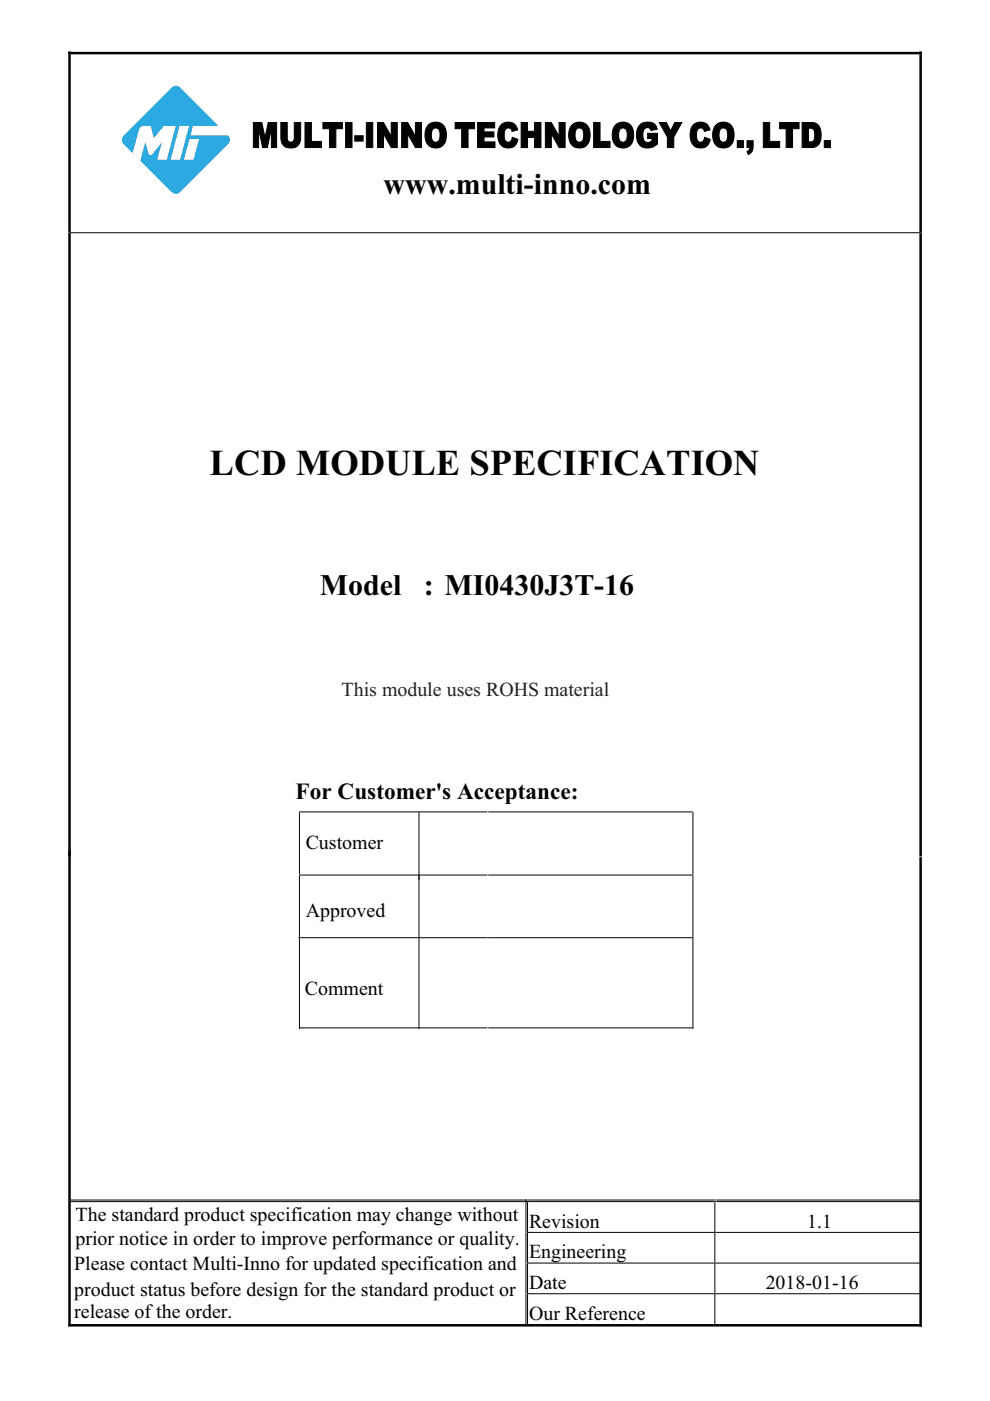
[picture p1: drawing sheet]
<svg xmlns="http://www.w3.org/2000/svg" width="210mm" height="297mm" viewBox="0 0 210 297" stroke-linecap="round" stroke-linejoin="round" font-family="sans-serif">
<defs><g id="words">
<text font-size="7.7" fill="#010202" x="44.5" y="100.8">LCD MODULE SPECIFICATION</text>
<text font-size="7.4" fill="#010202" x="53.3" y="31.3">MULTI-INNO TECHNOLOGY CO., LTD.</text>
<g font-size="6.3" fill="#010202">
<text x="81.4" y="41.1">www.multi-inno.com</text>
<text x="67.8" y="126.2">Model</text>
<text x="89.9" y="126.2">: MI0430J3T-16</text>
</g>
<text font-size="4.9" fill="#010202" x="62.7" y="169.4">For Customer's Acceptance:</text>
<text font-size="4.2" fill="#231f20" x="72.5" y="147.6">This module uses ROHS material</text>
<g font-size="4.2" fill="#010202">
<text x="64.8" y="180">Customer</text>
<text x="64.8" y="194.4">Approved</text>
<text x="64.7" y="210.9">Comment</text>
<text x="16" y="264">prior notice in order to improve performance or quality.</text>
<text x="16" y="259">The standard product specification may change without</text>
<text x="112.2" y="260.3">Revision</text>
<text x="171.2" y="260.3">1.1</text>
<text x="15.7" y="269.4">Please contact Multi-Inno for updated specification and</text>
<text x="112.2" y="266.8">Engineering</text>
<text x="15.8" y="274.8">product status before design for the standard product or</text>
<text x="112.2" y="273.3">Date</text>
<text x="162.4" y="273.3">2018-01-16</text>
<text x="15.8" y="279.4">release of the order.</text>
<text x="112.2" y="279.8">Our Reference</text>
</g>
</g></defs>
<path d="M14.5 11.3h181M14.7 10.9v38.3M195.3 10.9v38.3M14.7 49.4v132.2M195.3 49.4v132.2" fill="none" stroke="#010202" stroke-width=".53"/>
<path d="M14.5 49.3h181" fill="none" stroke="#010202" stroke-width=".21"/>
<path d="M15.2 191.3h95.9v6.3h-95.9z" fill="#fff"/>
<path d="M15 191h96.4" fill="none" stroke="#fff" stroke-width=".53"/>
<path d="M111.6 254.3v6.9M111.9 254.7v6.5M112 254.4h39.5M112 254.8h39.5M151.6 254.9v6.3M152 254.4h43.1M152 254.8h43.1" fill="none" stroke="#010202" stroke-width=".21"/>
<path d="M111.7 254.3v.2M151.8 254.3v.2M151.8 254.7v.2" fill="none" stroke="#010202" stroke-width=".51"/>
<path d="M15.2 197.8h95.9v6.3h-95.9z" fill="#fff"/>
<path d="M15 197.7h96.4" fill="none" stroke="#fff" stroke-width=".21"/>
<path d="M111.6 261.2v6.5M111.9 261.2v6.5M112 261.3h39.5M151.6 261.2v6.5M151.7 261.3h43.4" fill="none" stroke="#010202" stroke-width=".21"/>
<g fill="#fff">
<path d="M15.2 204.3h95.9v6.3h-95.9z"/>
<path d="M15 204.3h96.4v6.3h-96.4z"/>
</g>
<path d="M111.6 267.7v6.5M111.9 267.7v6.5M112 267.8h39.5M151.6 267.7v6.5M151.7 267.8h43.4" fill="none" stroke="#010202" stroke-width=".21"/>
<path d="M15.2 210.8h95.9v6.3h-95.9z" fill="#fff"/>
<path d="M111.6 274.2v6.5M111.9 274.2v6.5M112 274.3h39.5M151.6 274.2v6.5M151.7 274.3h43.4" fill="none" stroke="#010202" stroke-width=".21"/>
<path d="M14.7 180.3v100.9M195.3 181.7v99.7M14.5 281h180.5" fill="none" stroke="#010202" stroke-width=".53"/>
<path d="M40.6 21l5.7 5.7h-5.4l-.3 1.3zM40.6 28.7l7.8 .1a1.24 1.24 0 0 1 0 1.7l-7.8 7.8v-4.4h.4l1.2-4.4h-1.6zM39.6 19.9l1 1.1v7l-.1 .7h.1v.8h-.4l-.6 2.3v-3.1l.5-2h-.5zM39.6 33.9h1v4.4l-1 1.1zM38.2 18.5l1.4 1.4v6.8h-1.4zM39.6 28.7v3.1l-.6 2.1h.6v5.5l-1.4 1.4v-6.9zM36.4 18.5a1.24 1.24 0 0 1 1.8 0v8.2l-2 7.2h2v6.9a1.24 1.24 0 0 1-1.8-.1l-6.6-6.6 1-4 .8 2.6 .2 .2 .5-.2 2-2.5-.9 3.7h2l1.9-7.2h-2.5l-2.2 2.6-.6-2.6h-1.4a1.14 1.14 0 0 0-1.1 .7l-1.4 5-1.9-1.9a1.24 1.24 0 0 1 0-1.7z" fill-rule="evenodd" fill="#2baae2"/>
<g fill="none" stroke="#010202" stroke-width=".21">
<path d="M63.5 172.1h39.9M63.5 172.2v13.2M88.9 172.2v46M103.5 172.1h43.4M147 172.2v13.3M63.4 198.7v.2M63.5 185.5h39.9M63.5 185.6v32.6M63.7 198.7v.2M63.8 198.8h39.6M103.5 198.7v.2M103.5 198.8h43.4"/>
<path d="M103.5 185.5h43.4M147 185.6v32.6M63.5 217.9h39.9M103.5 217.9h43.4M14.8 254.7v.2M15 254.4h96.7M15 254.8h96.7M111.9 254.9h.1"/>
</g>
<use href="#words"/>
</svg>
